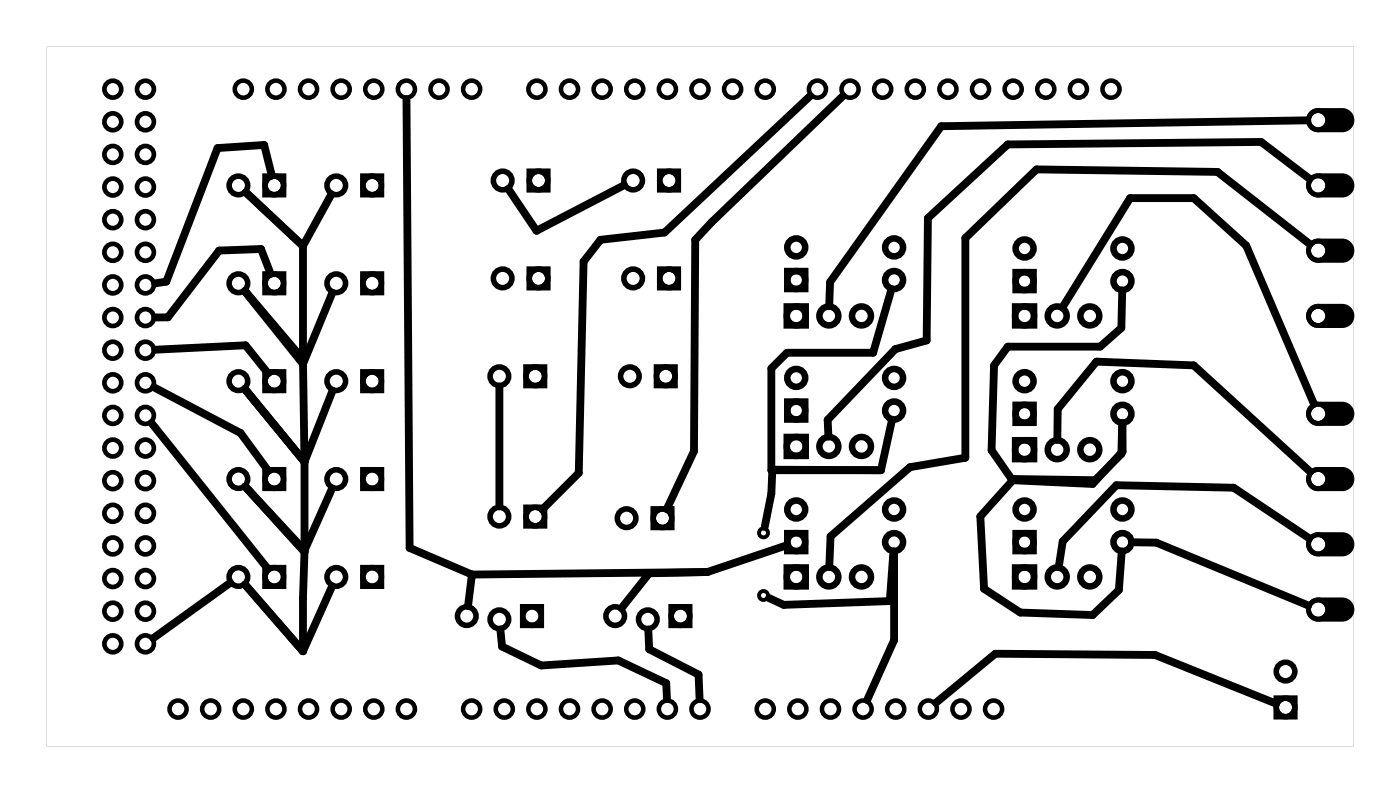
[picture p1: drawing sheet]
<svg xmlns="http://www.w3.org/2000/svg" width="109mm" height="62mm" viewBox="0 0 109 62" stroke-linecap="round" stroke-linejoin="round" font-family="sans-serif">
<g fill="#000">
<path d="M20.4 13.5v1.9h1.9v-1.9zM20.8 14.4a.55 .55 0 0 1 1.1 0 .55 .55 0 0 1-1.1 0z"/>
<path d="M28 13.5v1.9h1.9v-1.9zM28.5 14.4a.51 .51 0 0 1 1 0 .51 .51 0 0 1-1 0z"/>
<path d="M41 13.1v1.9h1.9v-1.9zM41.4 14.1a.51 .51 0 0 1 1 0 .51 .51 0 0 1-1 0z"/>
<path d="M51.2 13.1v1.9h1.8v-1.9zM51.6 14.1a.51 .51 0 0 1 1 0 .51 .51 0 0 1-1 0z"/>
<path d="M3.6 3.6v54.5h101.8v-54.5zM3.6 3.6h101.8v54.5h-101.8z"/>
<path d="M102 13.8a.94 .94 0 0 0-.2 1 .94 .94 0 0 0 .8 .6h1.9a.94 .94 0 0 0 1-1 .94 .94 0 0 0-1-.9h-1.9l-.3 .1zM102.1 14.4a.56 .56 0 0 1 1.1 0 .56 .56 0 0 1-1.1 0z"/>
<path d="M102 18.9a.94 .94 0 0 0-.2 1 .94 .94 0 0 0 .8 .6h1.9a.94 .94 0 0 0 1-1 .94 .94 0 0 0-1-.9h-1.9h-.3zM102.1 19.5a.56 .56 0 0 1 1.1 0 .56 .56 0 0 1-1.1 0z"/>
<path d="M102 8.7a.94 .94 0 0 0-.2 1 .94 .94 0 0 0 .8 .6h1.9a.94 .94 0 0 0 1-.9 .94 .94 0 0 0-1-1h-1.9l-.3 .1zM102.1 9.4a.56 .56 0 0 1 1.1 0 .56 .56 0 0 1-1.1 0z"/>
<path d="M20.4 21.1v1.9h1.9v-1.9zM20.8 22.1a.55 .55 0 0 1 1.1 0 .55 .55 0 0 1-1.1 0z"/>
<path d="M20.4 28.7v1.9h1.9v-1.9zM20.8 29.7a.55 .55 0 0 1 1.1 0 .55 .55 0 0 1-1.1 0z"/>
<path d="M20.4 36.4v1.8h1.9v-1.8zM20.8 37.3a.55 .55 0 0 1 1.1 0 .55 .55 0 0 1-1.1 0z"/>
<path d="M28 21.1v1.9h1.9v-1.9zM28.5 22.1a.51 .51 0 0 1 1 0 .51 .51 0 0 1-1 0z"/>
<path d="M28 28.7v1.9h1.9v-1.9zM28.5 29.7a.51 .51 0 0 1 1 0 .51 .51 0 0 1-1 0z"/>
<path d="M28 36.4v1.8h1.9v-1.8zM28.5 37.3a.51 .51 0 0 1 1 0 .51 .51 0 0 1-1 0z"/>
<path d="M40.7 28.4v1.8h1.9v-1.8zM41.2 29.3a.51 .51 0 0 1 1 0 .51 .51 0 0 1-1 0z"/>
<path d="M40.7 39.3v1.9h1.9v-1.9zM41.2 40.2a.51 .51 0 0 1 1 0 .51 .51 0 0 1-1 0z"/>
<path d="M41 20.7v1.9h1.9v-1.9zM41.4 21.7a.51 .51 0 0 1 1 0 .51 .51 0 0 1-1 0z"/>
<path d="M50.6 39.4v1.9h1.9v-1.9zM51.1 40.3a.51 .51 0 0 1 1 0 .51 .51 0 0 1-1 0z"/>
<path d="M50.9 28.4v1.8h1.9v-1.8zM51.3 29.3a.51 .51 0 0 1 1 0 .51 .51 0 0 1-1 0z"/>
<path d="M51.2 20.7v1.9h1.8v-1.9zM51.6 21.7a.51 .51 0 0 1 1 0 .51 .51 0 0 1-1 0z"/>
<path d="M102 23.9a.94 .94 0 0 0-.2 1.1 .94 .94 0 0 0 .8 .5h1.9a.94 .94 0 0 0 1-.9 .94 .94 0 0 0-1-.9h-1.9h-.3zM102.1 24.6a.56 .56 0 0 1 1.1 0 .56 .56 0 0 1-1.1 0z"/>
<path d="M102 31.6a.94 .94 0 0 0-.2 1 .94 .94 0 0 0 .8 .6h1.9a.94 .94 0 0 0 1-1 .94 .94 0 0 0-1-.9h-1.9h-.3zM102.1 32.2a.56 .56 0 0 1 1.1 0 .56 .56 0 0 1-1.1 0z"/>
<path d="M102 36.6a.94 .94 0 0 0-.2 1.1 .94 .94 0 0 0 .8 .5h1.9a.94 .94 0 0 0 1-.9 .94 .94 0 0 0-1-.9h-1.9h-.3zM102.1 37.3a.56 .56 0 0 1 1.1 0 .56 .56 0 0 1-1.1 0z"/>
<path d="M20.4 44v1.9h1.9v-1.9zM20.8 44.9a.55 .55 0 0 1 1.1 0 .55 .55 0 0 1-1.1 0z"/>
<path d="M28 44v1.9h1.9v-1.9zM28.5 44.9a.51 .51 0 0 1 1 0 .51 .51 0 0 1-1 0z"/>
<path d="M40.5 47v1.9h1.9v-1.9zM40.9 48a.51 .51 0 0 1 1 0 .51 .51 0 0 1-1 0z"/>
<path d="M52 47v1.9h1.9v-1.9zM52.5 48a.51 .51 0 0 1 1 0 .51 .51 0 0 1-1 0z"/>
<path d="M99.2 54.1v1.9h1.8v-1.9zM99.6 55.1a.51 .51 0 0 1 1 0 .51 .51 0 0 1-1 0z"/>
<path d="M102 41.7a.94 .94 0 0 0-.2 1 .94 .94 0 0 0 .8 .6h1.9a.94 .94 0 0 0 1-.9 .94 .94 0 0 0-1-1h-1.9l-.3 .1zM102.1 42.4a.56 .56 0 0 1 1.1 0 .56 .56 0 0 1-1.1 0z"/>
<path d="M102 46.8a.94 .94 0 0 0-.2 1 .94 .94 0 0 0 .8 .6h1.9a.94 .94 0 0 0 1-.9 .94 .94 0 0 0-1-1h-1.9l-.3 .1zM102.1 47.5a.56 .56 0 0 1 1.1 0 .56 .56 0 0 1-1.1 0z"/>
</g>
<g fill="none" stroke="#000" stroke-width=".3">
<circle cx="59.5" cy="41.5" r=".35"/>
<circle cx="59.5" cy="46.4" r=".35"/>
</g>
<g fill="none" stroke="#000" stroke-width=".43">
<circle cx="18.6" cy="14.4" r=".72"/>
<circle cx="21.4" cy="14.4" r=".72"/>
<circle cx="26.2" cy="14.4" r=".72"/>
<circle cx="29" cy="14.4" r=".72"/>
<circle cx="39.1" cy="14.1" r=".72"/>
<circle cx="41.9" cy="14.1" r=".72"/>
<circle cx="49.3" cy="14.1" r=".72"/>
<circle cx="52.1" cy="14.1" r=".72"/>
<circle cx="18.6" cy="37.3" r=".72"/>
<circle cx="18.6" cy="22.1" r=".72"/>
<circle cx="18.6" cy="29.7" r=".72"/>
<circle cx="21.4" cy="37.3" r=".72"/>
<circle cx="21.4" cy="22.1" r=".72"/>
<circle cx="21.4" cy="29.7" r=".72"/>
<circle cx="26.2" cy="22.1" r=".72"/>
<circle cx="26.2" cy="29.7" r=".72"/>
<circle cx="26.2" cy="37.3" r=".72"/>
<circle cx="29" cy="37.3" r=".72"/>
<circle cx="29" cy="22.1" r=".72"/>
<circle cx="29" cy="29.7" r=".72"/>
<circle cx="38.9" cy="29.3" r=".72"/>
<circle cx="39.1" cy="21.7" r=".72"/>
<circle cx="41.7" cy="29.3" r=".72"/>
<circle cx="41.9" cy="21.7" r=".72"/>
<circle cx="49" cy="29.3" r=".72"/>
<circle cx="49.3" cy="21.7" r=".72"/>
<circle cx="51.8" cy="29.3" r=".72"/>
<circle cx="52.1" cy="21.7" r=".72"/>
<circle cx="18.6" cy="44.9" r=".72"/>
<circle cx="21.4" cy="44.9" r=".72"/>
<circle cx="26.2" cy="44.9" r=".72"/>
<circle cx="29" cy="44.9" r=".72"/>
<circle cx="36.3" cy="48" r=".72"/>
<circle cx="38.9" cy="48.2" r=".72"/>
<circle cx="38.9" cy="40.2" r=".72"/>
<circle cx="41.4" cy="48" r=".72"/>
<circle cx="41.7" cy="40.2" r=".72"/>
<circle cx="47.9" cy="48" r=".72"/>
<circle cx="48.8" cy="40.3" r=".72"/>
<circle cx="50.4" cy="48.2" r=".72"/>
<circle cx="51.6" cy="40.3" r=".72"/>
<circle cx="53" cy="48" r=".72"/>
<circle cx="100.1" cy="52.3" r=".72"/>
<circle cx="100.1" cy="55.1" r=".72"/>
</g>
<g fill="none" stroke="#000" stroke-width=".35">
<circle cx="18.9" cy="6.9" r=".66"/>
<circle cx="21.5" cy="6.9" r=".66"/>
<circle cx="24" cy="6.9" r=".66"/>
<circle cx="26.6" cy="6.9" r=".66"/>
<circle cx="29.1" cy="6.9" r=".66"/>
<circle cx="31.6" cy="6.9" r=".66"/>
<circle cx="34.2" cy="6.9" r=".66"/>
<circle cx="36.7" cy="6.9" r=".66"/>
<circle cx="41.8" cy="6.9" r=".66"/>
<circle cx="44.3" cy="6.9" r=".66"/>
<circle cx="46.9" cy="6.9" r=".66"/>
<circle cx="49.4" cy="6.9" r=".66"/>
<circle cx="52" cy="6.9" r=".66"/>
<circle cx="54.5" cy="6.9" r=".66"/>
<circle cx="57" cy="6.9" r=".66"/>
<circle cx="59.6" cy="6.9" r=".66"/>
<circle cx="63.6" cy="6.9" r=".66"/>
<circle cx="66.2" cy="6.9" r=".66"/>
<circle cx="68.7" cy="6.9" r=".66"/>
<circle cx="71.3" cy="6.9" r=".66"/>
<circle cx="73.8" cy="6.9" r=".66"/>
<circle cx="76.3" cy="6.9" r=".66"/>
<circle cx="78.9" cy="6.9" r=".66"/>
<circle cx="81.4" cy="6.9" r=".66"/>
<circle cx="84" cy="6.9" r=".66"/>
<circle cx="86.5" cy="6.9" r=".66"/>
<circle cx="13.9" cy="55.2" r=".66"/>
<circle cx="16.4" cy="55.2" r=".66"/>
<circle cx="18.9" cy="55.2" r=".66"/>
<circle cx="21.5" cy="55.2" r=".66"/>
<circle cx="24" cy="55.2" r=".66"/>
<circle cx="26.6" cy="55.2" r=".66"/>
<circle cx="29.1" cy="55.2" r=".66"/>
<circle cx="31.6" cy="55.2" r=".66"/>
<circle cx="36.7" cy="55.2" r=".66"/>
<circle cx="39.3" cy="55.2" r=".66"/>
<circle cx="41.8" cy="55.2" r=".66"/>
<circle cx="44.3" cy="55.2" r=".66"/>
<circle cx="46.9" cy="55.2" r=".66"/>
<circle cx="49.4" cy="55.2" r=".66"/>
<circle cx="52" cy="55.2" r=".66"/>
<circle cx="54.5" cy="55.2" r=".66"/>
<circle cx="59.6" cy="55.2" r=".66"/>
<circle cx="62.1" cy="55.2" r=".66"/>
<circle cx="64.7" cy="55.2" r=".66"/>
<circle cx="67.2" cy="55.2" r=".66"/>
<circle cx="69.7" cy="55.2" r=".66"/>
<circle cx="72.3" cy="55.2" r=".66"/>
<circle cx="74.8" cy="55.2" r=".66"/>
<circle cx="77.4" cy="55.2" r=".66"/>
</g>
<g fill="none" stroke="#000" stroke-width=".36">
<circle cx="8.8" cy="12" r=".66"/>
<circle cx="8.8" cy="14.6" r=".66"/>
<circle cx="8.8" cy="6.9" r=".66"/>
<circle cx="8.8" cy="9.5" r=".66"/>
<circle cx="8.8" cy="17.1" r=".66"/>
<circle cx="8.8" cy="19.6" r=".66"/>
<circle cx="11.3" cy="12" r=".66"/>
<circle cx="11.3" cy="14.6" r=".66"/>
<circle cx="11.3" cy="6.9" r=".66"/>
<circle cx="11.3" cy="9.5" r=".66"/>
<circle cx="11.3" cy="17.1" r=".66"/>
<circle cx="11.3" cy="19.6" r=".66"/>
<circle cx="8.8" cy="32.3" r=".66"/>
<circle cx="8.8" cy="27.3" r=".66"/>
<circle cx="8.8" cy="40" r=".66"/>
<circle cx="8.8" cy="34.9" r=".66"/>
<circle cx="8.8" cy="29.8" r=".66"/>
<circle cx="8.8" cy="37.4" r=".66"/>
<circle cx="8.8" cy="22.2" r=".66"/>
<circle cx="8.8" cy="24.7" r=".66"/>
<circle cx="11.3" cy="32.3" r=".66"/>
<circle cx="11.3" cy="27.3" r=".66"/>
<circle cx="11.3" cy="40" r=".66"/>
<circle cx="11.3" cy="34.9" r=".66"/>
<circle cx="11.3" cy="29.8" r=".66"/>
<circle cx="11.3" cy="37.4" r=".66"/>
<circle cx="11.3" cy="24.7" r=".66"/>
<circle cx="11.3" cy="22.2" r=".66"/>
<circle cx="8.8" cy="50.1" r=".66"/>
<circle cx="8.8" cy="47.6" r=".66"/>
<circle cx="8.8" cy="45" r=".66"/>
<circle cx="8.8" cy="42.5" r=".66"/>
<circle cx="11.3" cy="50.1" r=".66"/>
<circle cx="11.3" cy="47.6" r=".66"/>
<circle cx="11.3" cy="42.5" r=".66"/>
<circle cx="11.3" cy="45" r=".66"/>
</g>
<g fill="none" stroke="#000" stroke-width=".38">
<circle cx="102.6" cy="14.4" r=".75"/>
<circle cx="102.6" cy="19.5" r=".75"/>
<circle cx="102.6" cy="9.4" r=".75"/>
<circle cx="102.6" cy="37.3" r=".75"/>
<circle cx="102.6" cy="24.6" r=".75"/>
<circle cx="102.6" cy="32.2" r=".75"/>
<circle cx="102.6" cy="42.4" r=".75"/>
<circle cx="102.6" cy="47.5" r=".75"/>
</g>
<g fill="none" stroke="#000" stroke-width=".51">
<path d="M61.3 23.9h1.4v1.4h-1.4zM61.3 34h1.4v1.5h-1.4zM61.3 31.3h1.4v1.4h-1.4zM61.3 21.1h1.4v1.4h-1.4zM79 23.9h1.5v1.4h-1.5zM79 34.3h1.5v1.4h-1.5zM79.1 31.5h1.4v1.4h-1.4zM79.1 21.2h1.4v1.4h-1.4zM61.3 44.2h1.4v1.5h-1.4zM61.3 41.5h1.4v1.4h-1.4zM79 44.2h1.5v1.5h-1.5zM79.1 41.5h1.4v1.4h-1.4z"/>
<circle cx="62" cy="19.3" r=".7"/>
<circle cx="69.6" cy="19.3" r=".7"/>
<circle cx="79.8" cy="19.3" r=".7"/>
<circle cx="87.4" cy="19.3" r=".7"/>
<circle cx="62" cy="29.4" r=".7"/>
<circle cx="62" cy="39.7" r=".7"/>
<circle cx="62" cy="32" r=".7"/>
<circle cx="62" cy="21.8" r=".7"/>
<circle cx="62" cy="34.8" r=".74"/>
<circle cx="62" cy="24.6" r=".74"/>
<circle cx="64.5" cy="24.6" r=".74"/>
<circle cx="64.5" cy="34.8" r=".74"/>
<circle cx="67.1" cy="24.6" r=".74"/>
<circle cx="67.1" cy="34.8" r=".74"/>
<circle cx="69.6" cy="39.7" r=".7"/>
<circle cx="69.6" cy="29.4" r=".7"/>
<circle cx="69.6" cy="32" r=".7"/>
<circle cx="69.6" cy="21.8" r=".7"/>
<circle cx="79.8" cy="29.7" r=".7"/>
<circle cx="79.8" cy="39.7" r=".7"/>
<circle cx="79.8" cy="21.9" r=".7"/>
<circle cx="79.8" cy="32.2" r=".7"/>
<circle cx="79.8" cy="24.6" r=".74"/>
<circle cx="79.8" cy="35" r=".74"/>
<circle cx="82.3" cy="24.6" r=".74"/>
<circle cx="82.3" cy="35" r=".74"/>
<circle cx="84.9" cy="24.6" r=".74"/>
<circle cx="84.9" cy="35" r=".74"/>
<circle cx="87.4" cy="29.7" r=".7"/>
<circle cx="87.4" cy="39.7" r=".7"/>
<circle cx="87.4" cy="21.9" r=".7"/>
<circle cx="87.4" cy="32.2" r=".7"/>
<circle cx="62" cy="42.2" r=".7"/>
<circle cx="62" cy="44.9" r=".74"/>
<circle cx="64.5" cy="44.9" r=".74"/>
<circle cx="67.1" cy="44.9" r=".74"/>
<circle cx="69.6" cy="42.2" r=".7"/>
<circle cx="79.8" cy="42.2" r=".7"/>
<circle cx="79.8" cy="44.9" r=".74"/>
<circle cx="82.3" cy="44.9" r=".74"/>
<circle cx="84.9" cy="44.9" r=".74"/>
<circle cx="87.4" cy="42.2" r=".7"/>
</g>
<g fill="none" stroke="#000" stroke-width=".61">
<path d="M19.1 15l4.5 4.1M21.2 13.7l-.6-2.4-3.7 .2-3.9 10.4-.9 .2M23.6 19.1v9l-4.5-5.4 4.5 5.3 .1 8M25.8 15.1l-2.2 4M31.6 7.7l.3 35 4.8 2M48.6 14.4l-6.8 3.6-2.2-3.3M63.1 7.5l-11.4 10.6-4.9 .6-1.4 1.7-.3 16.4-2.9 2.9M65.6 7.5l-10.2 9.8-1.3 1.4-.1 16.4-2.1 4.5M101.8 9.4l-28.5 .4-8.7 12.2v1.8M102 13.9l-3.8-2.8-19.7 .1-6.3 5.8v9.5l-2.5 .7-5.3 5.5 .1 1.3M102 19l-7.2-5.6-14.1-.2-5.5 5.3v17.1l-4.3 .8-6.2 5.4-.1 2.4M11.8 32.9l9.1 11.4"/>
<path d="M12 30.2l6.7 3.5 2.2 3M12.1 27.2l7-.3 1.8 2.2M19.1 22.7l4.5 5.6 2.3-5.5M19.1 30.3l4.6 5.7M19.1 37.9l4.6 5.1M19.1 37.9l4.6 4.9 2.2-4.8M21.1 21.3l-.8-1.9-3.2 .1-4 5.2h-1M23.7 36v7M25.9 30.4l-2.2 5.6M38.9 30.1v9.3M68.6 36.6h-8.5v1.8l-.6 2.6M69.4 22.5l-1.4 5h-6.7l-1.2 1.2v7.9h8.5"/>
<path d="M69.5 32.7l-.9 3.9M82.3 34.2l.1-2.4 3-3.6 7.5 .2 9.1 8.3M82.7 23.9l5.3-8.5h4.9l4.1 3.7 5.3 12.3M87.4 22.6l-.1 2.9-1.6 1.5h-7.2l-1.1 1.4-.2 6.7 1.6 2.2 6.5 .1 2-2.1 .1-2.4v2.3l-2.3 2.5-6.2-.3-2.6 2.8 .3 5.6 2.8 1.9 5.7 .2 2-2 .2-3M17.9 45.4l-6 4.3M19.1 45.5l4.5 5.2M23.7 43l-.1 3.6v4.1M25.9 45.6l-2.3 5.1M36.7 44.7l-.3 2.5M39 49l.1 1.3 3 1.5 6-.4 3.8 1.8v1.2M50.5 49v1.5l3.9 2 .1 1.9M55.1 44.5l-18.4 .2"/>
<path d="M55.1 44.5l-4.6 .1-2.1 2.7M61.3 42.4l-6.2 2.1M69.6 42.9l-.3 3.9-8.3 .3-1.1-.5M69.6 42.9v6.9l-2.1 4.7M72.9 54.7l4.6-3.8 12.4 .1 9.5 3.8M88.1 42.2h1.9l11.9 4.9M101.9 41.9l-5.8-3.9-9.2-.2-4.2 4.3-.3 2.1"/>
</g>
</svg>
